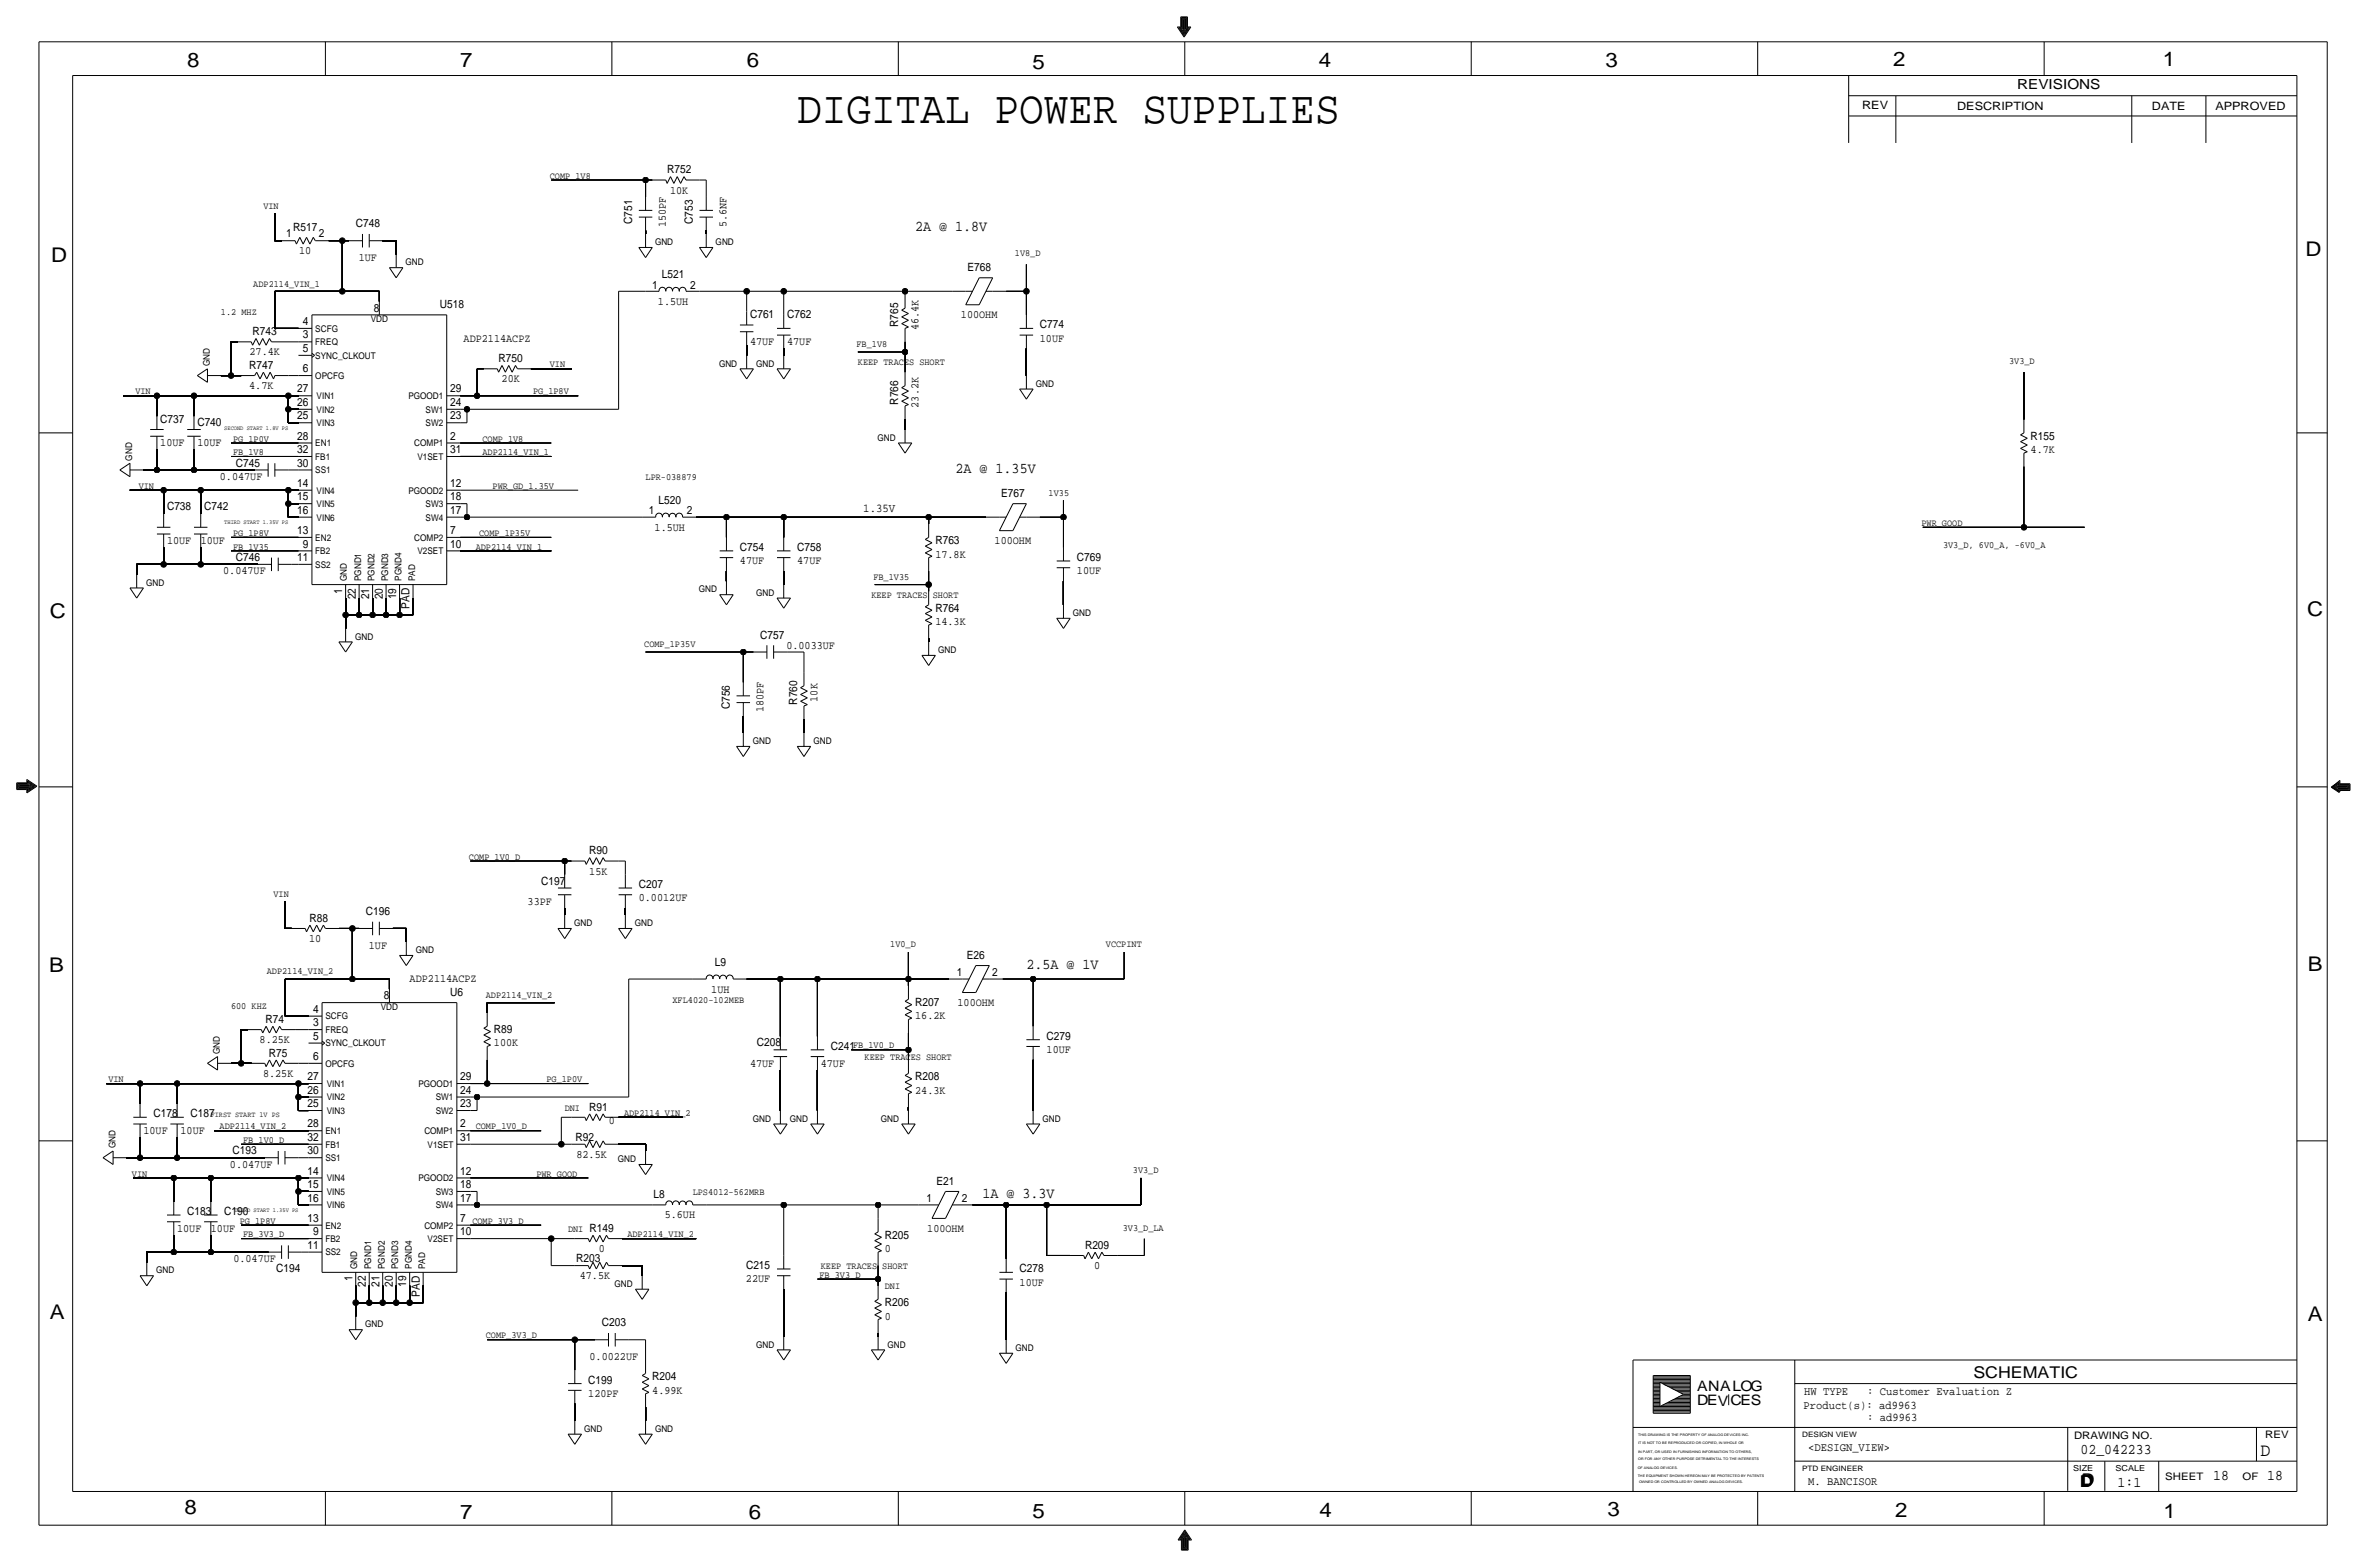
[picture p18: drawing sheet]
<svg xmlns="http://www.w3.org/2000/svg" width="892mm" height="590mm" viewBox="0 0 892 590" stroke-linecap="round" stroke-linejoin="round" font-family="sans-serif">
<defs><g id="words">
<text font-size="17.4" x="300.4" y="46.2">DIGITAL POWER SUPPLIES</text>
<g font-size="7.6">
<text x="70.6" y="25.4">8</text>
<text x="173.4" y="25.4">7</text>
<text x="281.4" y="25.1">6</text>
<text x="389.1" y="26.2">5</text>
<text x="497" y="25.4">4</text>
<text x="605" y="25.1">3</text>
<text x="713.4" y="24.9">2</text>
<text x="815" y="24.9">1</text>
<text x="19.3" y="98.8">D</text>
<text x="868.9" y="96.5">D</text>
<text x="18.7" y="232.7">C</text>
<text x="869.4" y="232.2">C</text>
<text x="869.6" y="365.8">B</text>
<text x="18.5" y="366">B</text>
<text x="18.7" y="496.8">A</text>
<text x="869.6" y="497.6">A</text>
<text x="69.5" y="570.5">8</text>
<text x="173.4" y="572.3">7</text>
<text x="282.1" y="572.3">6</text>
<text x="389.1" y="571.8">5</text>
<text x="497.3" y="571.5">4</text>
<text x="605.7" y="571.2">3</text>
<text x="714.2" y="571.5">2</text>
<text x="815.3" y="572">1</text>
</g>
<text font-size="7" x="851.9" y="548.4">D</text>
<g font-size="6.1">
<text x="743.7" y="518.9">SCHEMATIC</text>
<text x="783.8" y="560.3">D</text>
<text x="784.3" y="559.8">D</text>
</g>
<g font-size="5.6">
<text x="344.9" y="86.9">2A @ 1.8V</text>
<text x="360.1" y="178.3">2A @ 1.35V</text>
<text x="386.8" y="365">2.5A @ 1V</text>
<text x="370.3" y="451.4">1A @ 3.3V</text>
<text x="784" y="547.9">02_042233</text>
<text x="834.1" y="557.5">18</text>
<text x="854.4" y="557.5">18</text>
<text x="798" y="560.1">1:1</text>
</g>
<g font-size="5.4">
<text x="639.5" y="524.2">ANALOG</text>
<text x="639.5" y="529.3">DEVCES</text>
</g>
<text font-size="5.2" x="760.2" y="33.5">REVISIONS</text>
<text font-size="4.5" x="325.3" y="193">1.35V</text>
<g font-size="4.4">
<text x="679.9" y="525.5">HW TYPE</text>
<text x="703.6" y="525.5">: Customer Evaluation Z</text>
<text x="679.7" y="530.9">Product(s): ad9963</text>
<text x="703.6" y="535.2">: ad9963</text>
<text x="681.4" y="546.6">&lt;DESIGN_VIEW&gt;</text>
<text x="681.4" y="559.3">M. BANCISOR</text>
</g>
<g font-size="4.3">
<text x="701.8" y="41.1">REV</text>
<text x="737.6" y="41.4">DESCRIPTION</text>
<text x="811" y="41.4">DATE</text>
<text x="834.8" y="41.4">APPROVED</text>
<text x="251.4" y="65.3">R752</text>
<text x="252.5" y="72.9">10K</text>
<text x="107.8" y="89.4">1</text>
<text x="110.4" y="86.9">R517</text>
<text x="120.1" y="89.4">2</text>
<text x="134.1" y="85.6">C748</text>
<text x="238.2" y="84.3" transform="rotate(-90 238.2 84.3)">C751</text>
<text x="250.9" y="85.5" transform="rotate(-90 250.9 85.5)">150PF</text>
<text x="261.1" y="84.3" transform="rotate(-90 261.1 84.3)">C753</text>
<text x="273.8" y="85.5" transform="rotate(-90 273.8 85.5)">5.6NF</text>
<text x="112.7" y="95.8">10</text>
<text x="135.2" y="98.3">1UF</text>
<text x="249.4" y="104.6">L521</text>
<text x="364.5" y="102.1">E768</text>
<text x="245.7" y="108.7">1</text>
<text x="260" y="108.7">2</text>
<text x="140.8" y="117.3">8</text>
<text x="165.8" y="116.1">U518</text>
<text x="248" y="114.8">1.5UH</text>
<text x="282.7" y="119.9">C761</text>
<text x="296.6" y="119.9">C762</text>
<text x="362.1" y="119.9">100OHM</text>
<text x="114.2" y="122.4">4</text>
<text x="338.5" y="123.2" transform="rotate(-90 338.5 123.2)">R765</text>
<text x="346.2" y="124.4" transform="rotate(-90 346.2 124.4)">46.4K</text>
<text x="391.9" y="123.7">C774</text>
<text x="95.2" y="126.2">R743</text>
<text x="114.2" y="127.5">3</text>
<text x="174.7" y="128.8">ADP2114ACPZ</text>
<text x="282.7" y="130">47UF</text>
<text x="296.6" y="130">47UF</text>
<text x="391.9" y="128.8">10UF</text>
<text x="94" y="133.9">27.4K</text>
<text x="114.2" y="132.6">5</text>
<text x="187.9" y="136.4">R750</text>
<text x="93.9" y="138.9">R747</text>
<text x="114.2" y="140.2">6</text>
<text x="93.9" y="146.6">4.7K</text>
<text x="112" y="147.8">27</text>
<text x="169.6" y="147.8">29</text>
<text x="189" y="144">20K</text>
<text x="112" y="152.9">26</text>
<text x="169.6" y="152.9">24</text>
<text x="338.5" y="152.4" transform="rotate(-90 338.5 152.4)">R766</text>
<text x="346.2" y="153.6" transform="rotate(-90 346.2 153.6)">23.2K</text>
<text x="60.4" y="159.3">C737</text>
<text x="74.4" y="160.5">C740</text>
<text x="112" y="158">25</text>
<text x="169.6" y="158">23</text>
<text x="112" y="165.6">28</text>
<text x="169.6" y="165.6">2</text>
<text x="765.3" y="165.6">R155</text>
<text x="60.4" y="168.1">10UF</text>
<text x="74.4" y="168.1">10UF</text>
<text x="112" y="170.7">32</text>
<text x="169.6" y="170.7">31</text>
<text x="765.3" y="170.7">4.7K</text>
<text x="88.9" y="175.8">C745</text>
<text x="112" y="175.8">30</text>
<text x="82.9" y="180.8">0.047UF</text>
<text x="112" y="183.4">14</text>
<text x="169.6" y="183.4">12</text>
<text x="112" y="188.5">15</text>
<text x="169.6" y="188.5">18</text>
<text x="248.2" y="189.7">L520</text>
<text x="377.2" y="187.2">E767</text>
<text x="62.9" y="192.3">C738</text>
<text x="76.9" y="192.3">C742</text>
<text x="112" y="193.5">16</text>
<text x="169.6" y="193.5">17</text>
<text x="244.5" y="193.8">1</text>
<text x="258.8" y="193.8">2</text>
<text x="112" y="201.2">13</text>
<text x="169.6" y="201.2">7</text>
<text x="246.7" y="199.9">1.5UH</text>
<text x="62.9" y="205">10UF</text>
<text x="75.6" y="205">10UF</text>
<text x="114.2" y="206.2">9</text>
<text x="169.6" y="206.2">10</text>
<text x="278.8" y="207.5">C754</text>
<text x="300.4" y="207.5">C758</text>
<text x="352.5" y="205">R763</text>
<text x="374.8" y="205">100OHM</text>
<text x="88.9" y="211.3">C746</text>
<text x="112" y="211.3">11</text>
<text x="278.8" y="212.6">47UF</text>
<text x="300.4" y="212.6">47UF</text>
<text x="352.5" y="210.1">17.8K</text>
<text x="405.8" y="211.3">C769</text>
<text x="84.1" y="216.4">0.047UF</text>
<text x="405.8" y="216.4">10UF</text>
<text x="129" y="223.6" transform="rotate(-90 129 223.6)">1</text>
<text x="134.1" y="225.7" transform="rotate(-90 134.1 225.7)">22</text>
<text x="139.1" y="225.7" transform="rotate(-90 139.1 225.7)">21</text>
<text x="144.2" y="225.7" transform="rotate(-90 144.2 225.7)">20</text>
<text x="149.3" y="225.7" transform="rotate(-90 149.3 225.7)">19</text>
<text x="154.4" y="229.3" transform="rotate(-90 154.4 229.3)">PAD</text>
<text x="352.5" y="230.4">R764</text>
<text x="352.5" y="235.5">14.3K</text>
<text x="286.5" y="240.5">C757</text>
<text x="296.3" y="244.3">0.0033UF</text>
<text x="275" y="267.2" transform="rotate(-90 275 267.2)">C756</text>
<text x="287.7" y="268.4" transform="rotate(-90 287.7 268.4)">180PF</text>
<text x="300.4" y="265.4" transform="rotate(-90 300.4 265.4)">R760</text>
<text x="308.1" y="264.3" transform="rotate(-90 308.1 264.3)">10K</text>
<text x="222" y="321.8">R90</text>
<text x="222.1" y="329.4">15K</text>
<text x="203.9" y="333.2">C197</text>
<text x="240.7" y="334.5">C207</text>
<text x="198.8" y="340.9">33PF</text>
<text x="240.7" y="339.6">0.0012UF</text>
<text x="116.6" y="347.2">R88</text>
<text x="137.9" y="344.7">C196</text>
<text x="116.5" y="354.8">10</text>
<text x="139" y="357.4">1UF</text>
<text x="269.4" y="363.7">L9</text>
<text x="364.3" y="361.2">E26</text>
<text x="154.4" y="370.1">ADP2114ACPZ</text>
<text x="360.5" y="367.5">1</text>
<text x="373.8" y="367.5">2</text>
<text x="144.6" y="376.4">8</text>
<text x="169.6" y="375.2">U6</text>
<text x="268" y="373.9">1UH</text>
<text x="118" y="381.5">4</text>
<text x="344.9" y="379">R207</text>
<text x="360.9" y="379">100OHM</text>
<text x="100.1" y="385.3">R74</text>
<text x="118" y="386.6">3</text>
<text x="186.1" y="389.1">R89</text>
<text x="344.9" y="384">16.2K</text>
<text x="97.8" y="392.9">8.25K</text>
<text x="118" y="391.7">5</text>
<text x="186.1" y="394.2">100K</text>
<text x="285.2" y="394.2">C208</text>
<text x="313.1" y="395.5">C241</text>
<text x="394.4" y="391.7">C279</text>
<text x="101.3" y="398">R75</text>
<text x="118" y="399.3">6</text>
<text x="282.7" y="401.8">47UF</text>
<text x="309.3" y="401.8">47UF</text>
<text x="394.4" y="396.7">10UF</text>
<text x="99.1" y="405.6">8.25K</text>
<text x="115.8" y="406.9">27</text>
<text x="173.4" y="406.9">29</text>
<text x="344.9" y="406.9">R208</text>
<text x="115.8" y="412">26</text>
<text x="173.4" y="412">24</text>
<text x="344.9" y="412">24.3K</text>
<text x="115.8" y="417.1">25</text>
<text x="173.4" y="417.1">23</text>
<text x="222" y="418.3">R91</text>
<text x="57.9" y="420.9">C178</text>
<text x="71.8" y="420.9">C187</text>
<text x="115.8" y="424.7">28</text>
<text x="173.4" y="424.7">2</text>
<text x="229.4" y="423.4">0</text>
<text x="54.1" y="427.2">10UF</text>
<text x="68" y="427.2">10UF</text>
<text x="115.8" y="429.8">32</text>
<text x="173.4" y="429.8">31</text>
<text x="216.9" y="429.8">R92</text>
<text x="87.6" y="434.8">C193</text>
<text x="115.8" y="434.8">30</text>
<text x="217.2" y="436.1">82.5K</text>
<text x="86.7" y="439.9">0.047UF</text>
<text x="115.8" y="442.5">14</text>
<text x="173.4" y="442.5">12</text>
<text x="115.8" y="447.5">15</text>
<text x="173.4" y="447.5">18</text>
<text x="352.9" y="446.3">E21</text>
<text x="115.8" y="452.6">16</text>
<text x="173.4" y="452.6">17</text>
<text x="246.2" y="451.4">L8</text>
<text x="349.1" y="452.6">1</text>
<text x="362.4" y="452.6">2</text>
<text x="70.6" y="457.7">C183</text>
<text x="84.5" y="457.7">C190</text>
<text x="115.8" y="460.2">13</text>
<text x="173.4" y="460.2">7</text>
<text x="250.5" y="459">5.6UH</text>
<text x="66.8" y="464.1">10UF</text>
<text x="79.5" y="464.1">10UF</text>
<text x="118" y="465.3">9</text>
<text x="173.4" y="465.3">10</text>
<text x="222.2" y="464.1">R149</text>
<text x="333.5" y="466.6">R205</text>
<text x="349.4" y="464.1">100OHM</text>
<text x="115.8" y="470.4">11</text>
<text x="225.6" y="471.7">0</text>
<text x="333.5" y="471.7">0</text>
<text x="408.9" y="470.4">R209</text>
<text x="87.9" y="475.5">0.047UF</text>
<text x="104.1" y="479.3">C194</text>
<text x="217.1" y="475.5">R203</text>
<text x="281.1" y="478">C215</text>
<text x="384.3" y="479.3">C278</text>
<text x="412.3" y="478">0</text>
<text x="132.8" y="482.7" transform="rotate(-90 132.8 482.7)">1</text>
<text x="137.9" y="484.8" transform="rotate(-90 137.9 484.8)">22</text>
<text x="143" y="484.8" transform="rotate(-90 143 484.8)">21</text>
<text x="148" y="484.8" transform="rotate(-90 148 484.8)">20</text>
<text x="153.1" y="484.8" transform="rotate(-90 153.1 484.8)">19</text>
<text x="218.5" y="481.8">47.5K</text>
<text x="281.1" y="483.1">22UF</text>
<text x="384.3" y="484.4">10UF</text>
<text x="158.2" y="488.4" transform="rotate(-90 158.2 488.4)">PAD</text>
<text x="333.5" y="492">R206</text>
<text x="333.5" y="497.1">0</text>
<text x="226.8" y="499.6">C203</text>
<text x="222.2" y="512.3">0.0022UF</text>
<text x="221.7" y="521.2">C199</text>
<text x="245.8" y="519.9">R204</text>
<text x="221.7" y="526.3">120PF</text>
<text x="245.8" y="525">4.99K</text>
</g>
<g font-size="3.9">
<text x="781.6" y="542.1">DRAWING NO.</text>
<text x="853.6" y="541.8">REV</text>
<text x="816" y="557.4">SHEET</text>
<text x="845.1" y="557.5">OF</text>
</g>
<g font-size="3.6">
<text x="207.2" y="67.3">COMP_1V8</text>
<text x="99.3" y="78.7">VIN</text>
<text x="382.5" y="96.5">1V8_D</text>
<text x="95.5" y="107.9">ADP2114_VIN_1</text>
<text x="83.3" y="118.6">1.2 MHZ</text>
<text x="322.8" y="130.8">FB_1V8</text>
<text x="323.3" y="137.7">KEEP TRACES SHORT</text>
<text x="757.1" y="137.2">3V3_D</text>
<text x="207.2" y="138.4">VIN</text>
<text x="51" y="148.6">VIN</text>
<text x="200.9" y="148.6">PG_1P8V</text>
<text x="87.8" y="166.4">PG_1P0V</text>
<text x="181.8" y="166.4">COMP_1V8</text>
<text x="87.8" y="171.4">FB_1V8</text>
<text x="181.8" y="171.4">ADP2114_VIN_1</text>
<text x="52.3" y="184.1">VIN</text>
<text x="185.6" y="184.1">PWR_GD_1.35V</text>
<text x="243.3" y="180.8">LPR-038879</text>
<text x="395.2" y="186.7">1V35</text>
<text x="87.8" y="201.9">PG_1P8V</text>
<text x="180.5" y="201.9">COMP_1P35V</text>
<text x="724.1" y="198.1">PWR_GOOD</text>
<text x="87.8" y="207">FB_1V35</text>
<text x="179.3" y="207">ADP2114_VIN_1</text>
<text x="732.2" y="206.2">3V3_D, 6V0_A, -6V0_A</text>
<text x="329.1" y="218.4">FB_1V35</text>
<text x="328.4" y="225.3">KEEP TRACES SHORT</text>
<text x="242.8" y="243.8">COMP_1P35V</text>
<text x="176.7" y="323.9">COMP_1V0_D</text>
<text x="103.1" y="337.8">VIN</text>
<text x="335.5" y="356.9">1V0_D</text>
<text x="416.8" y="356.9">VCCPINT</text>
<text x="100.5" y="367">ADP2114_VIN_2</text>
<text x="183.1" y="375.9">ADP2114_VIN_2</text>
<text x="253.4" y="377.7">XFL4020-102MEB</text>
<text x="87.1" y="380.2">600 KHZ</text>
<text x="321.5" y="395">FB_1V0_D</text>
<text x="325.8" y="399.3">KEEP TRACES SHORT</text>
<text x="40.8" y="407.7">VIN</text>
<text x="205.9" y="407.7">PG_1P0V</text>
<text x="212.8" y="418.3">DNI</text>
<text x="82.8" y="425.4">ADP2114_VIN_2</text>
<text x="179.3" y="425.5">COMP_1V0_D</text>
<text x="235.2" y="420.4">ADP2114_VIN_2</text>
<text x="91.6" y="430.5">FB_1V0_D</text>
<text x="49.7" y="443.2">VIN</text>
<text x="202.1" y="443.2">PWR_GOOD</text>
<text x="426.9" y="442">3V3_D</text>
<text x="261.1" y="450.1">LPS4012-562MRB</text>
<text x="90.4" y="461">PG_1P8V</text>
<text x="178" y="461">COMP_3V3_D</text>
<text x="91.6" y="466.1">FB_3V3_D</text>
<text x="214.1" y="464.1">DNI</text>
<text x="236.4" y="466.1">ADP2114_VIN_2</text>
<text x="423.1" y="463.6">3V3_D_LA</text>
<text x="309.3" y="478">KEEP TRACES SHORT</text>
<text x="308.8" y="481.3">FB_3V3_D</text>
<text x="333.5" y="485.6">DNI</text>
<text x="183.1" y="504.2">COMP_3V3_D</text>
</g>
<g font-size="3.5">
<text x="246.8" y="92.4">GND</text>
<text x="269.7" y="92.4">GND</text>
<text x="152.9" y="100">GND</text>
<text x="118.8" y="125">SCFG</text>
<text x="139.7" y="121.4">VDD</text>
<text x="118.8" y="130">FREQ</text>
<text x="79" y="137.9" transform="rotate(-90 79 137.9)">GND</text>
<text x="118.8" y="135.1">SYNC_CLKOUT</text>
<text x="118.8" y="142.7">OPCFG</text>
<text x="271" y="138.1">GND</text>
<text x="284.9" y="138.1">GND</text>
<text x="390.3" y="145.7">GND</text>
<text x="119.3" y="155.4">VIN2</text>
<text x="119.3" y="150.4">VIN1</text>
<text x="153.9" y="150.4">PGOOD1</text>
<text x="160.4" y="155.4">SW1</text>
<text x="119.3" y="160.5">VIN3</text>
<text x="160.4" y="160.5">SW2</text>
<text x="330.7" y="166">GND</text>
<text x="49.8" y="173.5" transform="rotate(-90 49.8 173.5)">GND</text>
<text x="118.8" y="173.2">FB1</text>
<text x="118.8" y="168.1">EN1</text>
<text x="156.1" y="168.1">COMP1</text>
<text x="157.3" y="173.2">V1SET</text>
<text x="118.8" y="178.3">SS1</text>
<text x="119.3" y="185.9">VIN4</text>
<text x="153.9" y="185.9">PGOOD2</text>
<text x="119.3" y="191">VIN5</text>
<text x="160.4" y="191">SW3</text>
<text x="119.3" y="196.1">VIN6</text>
<text x="160.4" y="196.1">SW4</text>
<text x="118.8" y="203.7">EN2</text>
<text x="156.1" y="203.7">COMP2</text>
<text x="118.8" y="208.8">FB2</text>
<text x="157.3" y="208.8">V2SET</text>
<text x="118.8" y="213.9">SS2</text>
<text x="55.1" y="220.6">GND</text>
<text x="130.8" y="218.9" transform="rotate(-90 130.8 218.9)">GND</text>
<text x="136.1" y="218.9" transform="rotate(-90 136.1 218.9)">PGND1</text>
<text x="141.2" y="218.9" transform="rotate(-90 141.2 218.9)">PGND2</text>
<text x="146.3" y="218.9" transform="rotate(-90 146.3 218.9)">PGND3</text>
<text x="151.3" y="218.8" transform="rotate(-90 151.3 218.8)">PGND4</text>
<text x="156.4" y="218.9" transform="rotate(-90 156.4 218.9)">PAD</text>
<text x="263.4" y="223.2">GND</text>
<text x="284.9" y="224.4">GND</text>
<text x="404.3" y="232.1">GND</text>
<text x="133.8" y="240.9">GND</text>
<text x="353.5" y="246">GND</text>
<text x="283.7" y="280.3">GND</text>
<text x="306.5" y="280.3">GND</text>
<text x="216.4" y="348.9">GND</text>
<text x="239.2" y="348.9">GND</text>
<text x="156.7" y="359.1">GND</text>
<text x="143.5" y="380.5">VDD</text>
<text x="122.6" y="389.1">FREQ</text>
<text x="122.6" y="384">SCFG</text>
<text x="122.6" y="394.2">SYNC_CLKOUT</text>
<text x="82.9" y="397" transform="rotate(-90 82.9 397)">GND</text>
<text x="122.6" y="401.8">OPCFG</text>
<text x="123.1" y="409.4">VIN1</text>
<text x="157.7" y="409.4">PGOOD1</text>
<text x="123.1" y="419.6">VIN3</text>
<text x="123.1" y="414.5">VIN2</text>
<text x="164.2" y="419.6">SW2</text>
<text x="164.2" y="414.5">SW1</text>
<text x="283.7" y="422.6">GND</text>
<text x="297.6" y="422.6">GND</text>
<text x="331.9" y="422.6">GND</text>
<text x="392.9" y="422.6">GND</text>
<text x="122.6" y="427.2">EN1</text>
<text x="159.9" y="427.2">COMP1</text>
<text x="43.5" y="432.6" transform="rotate(-90 43.5 432.6)">GND</text>
<text x="122.6" y="437.4">SS1</text>
<text x="122.6" y="432.3">FB1</text>
<text x="161.1" y="432.3">V1SET</text>
<text x="232.9" y="437.8">GND</text>
<text x="123.1" y="445">VIN4</text>
<text x="157.7" y="445">PGOOD2</text>
<text x="123.1" y="455.2">VIN6</text>
<text x="123.1" y="450.1">VIN5</text>
<text x="164.2" y="455.2">SW4</text>
<text x="164.2" y="450.1">SW3</text>
<text x="122.6" y="467.9">FB2</text>
<text x="122.6" y="462.8">EN2</text>
<text x="159.9" y="462.8">COMP2</text>
<text x="161.1" y="467.9">V2SET</text>
<text x="122.6" y="472.9">SS2</text>
<text x="58.9" y="479.7">GND</text>
<text x="134.6" y="478" transform="rotate(-90 134.6 478)">GND</text>
<text x="139.9" y="478" transform="rotate(-90 139.9 478)">PGND1</text>
<text x="145" y="478" transform="rotate(-90 145 478)">PGND2</text>
<text x="150.1" y="478" transform="rotate(-90 150.1 478)">PGND3</text>
<text x="155.1" y="477.9" transform="rotate(-90 155.1 477.9)">PGND4</text>
<text x="160.2" y="478" transform="rotate(-90 160.2 478)">PAD</text>
<text x="231.6" y="484.8">GND</text>
<text x="137.6" y="500">GND</text>
<text x="284.9" y="507.6">GND</text>
<text x="334.5" y="507.6">GND</text>
<text x="382.7" y="508.9">GND</text>
<text x="220.2" y="539.4">GND</text>
<text x="246.8" y="539.4">GND</text>
</g>
<g font-size="3.1">
<text x="781.3" y="554">SIZE</text>
<text x="797.3" y="554">SCALE</text>
</g>
<text font-size="2.9" x="79.5" y="420.9">FIRST START 1V PS</text>
<g font-size="2.8">
<text x="679.1" y="541.3">DESIGN VIEW</text>
<text x="679.1" y="554">PTD ENGINEER</text>
</g>
<g font-size="2.3">
<text x="84.5" y="161.8">SECOND START 1.8V PS</text>
<text x="84.5" y="197.4">THIRD START 1.35V PS</text>
<text x="88.3" y="456.4">THIRD START 1.35V PS</text>
</g>
<g font-size="1.3">
<text x="617.3" y="541.1">THIS DRAWING IS THE PROPERTY OF ANALOG DEVICES INC.</text>
<text x="617.3" y="543.9">IT IS NOT TO BE REPRODUCED OR COPIED, IN WHOLE OR</text>
<text x="617.3" y="547.2">IN PART, OR USED IN FURNISHING INFORMATION TO OTHERS,</text>
<text x="617.3" y="550">OR FOR ANY OTHER PURPOSE DETRIMENTAL TO THE INTERESTS</text>
<text x="617.2" y="556.3">THE EQUIPMENT SHOWN HEREON MAY BE PROTECTED BY PATENTS</text>
<text x="617.2" y="553.2">OF ANALOG DEVICES.</text>
<text x="617.7" y="558.8">OWNED OR CONTROLLED BY OWNED ANALOG DEVICES.</text>
</g>
</g></defs>
<!-- layer: Nets -->
<g fill="none" stroke="#000" stroke-width=".38">
<path d="M207.7 67.8h35.6zM243.3 67.8v6.4zM243.3 67.8h2.5zM263.6 67.8h2.5zM266.1 67.8v6.4zM103.6 90.7h2.5zM103.6 80.5v10.2zM123.9 90.7h5.1zM129 90.7h2.5zM129 90.7v19zM144.2 90.7h5.1zM149.3 90.7v5.1z"/>
<path d="M243.3 86.9v1.2zM266.1 86.9v1.2zM386.8 99.6v10.1zM103.6 109.7h25.4zM103.6 109.7v14zM129 109.7h14zM143 109.7v3.8zM233.1 109.7h10.2zM233.1 109.7v44.5zM263.6 109.7h17.8zM281.4 109.7v7.6zM281.4 109.7h14z"/>
<path d="M295.4 109.7v8.9zM295.4 109.7h45.7zM341.1 109.7v1.3zM341.1 109.7h17.8zM379.2 109.7h7.6zM386.8 109.7v8.9zM87.1 128.8v12.7zM87.1 128.8h2.5zM103.6 123.7h8.9zM107.4 128.8h5.1zM179.8 138.9h2.5zM179.8 138.9v10.2z"/>
<path d="M200.1 138.9h15.2zM281.4 130v3.9zM295.4 131.3v2.6zM323.3 132.6h17.8zM341.1 132.6v7.6zM341.1 128.8v3.8zM386.8 131.3v10.2zM46.4 149.1h12.7zM59.1 149.1v7.6zM59.1 149.1h14zM73.1 149.1v7.6zM73.1 149.1h35.6z"/>
<path d="M83.3 141.5h3.8zM87.1 141.5h3.8zM108.7 159.3h3.8zM108.7 154.2v5.1zM108.7 154.2h3.8zM108.7 149.1v5.1zM108.7 149.1h3.8zM108.7 141.5h3.8zM173.4 159.3h2.6zM173.4 154.2h2.6zM173.4 149.1h6.4zM176 154.2v5.1z"/>
<path d="M176 154.2h57.1zM179.8 149.1h38.1zM341.1 158v3.8zM762.7 140.2v17.8zM54.1 177h5zM59.1 169.4v7.6zM59.1 177h14zM73.1 169.4v7.6zM73.1 177h22.9zM87.1 172h25.4zM87.1 166.9h25.4zM108.7 177h3.8z"/>
<path d="M173.4 166.9h34.3zM173.4 172h34.3zM762.7 175.8v22.8zM49 184.7h12.7zM61.7 184.7v8.8zM61.7 184.7h13.9zM75.6 184.7v8.8zM75.6 184.7h33.1zM108.7 194.8h3.8zM108.7 189.7v5.1zM108.7 189.7h3.8zM108.7 184.7v5z"/>
<path d="M108.7 184.7h3.8zM173.4 184.7h44.5zM173.4 194.8h2.6zM173.4 189.7h2.6zM176 194.8h66zM176 189.7v5.1zM262.3 194.8h11.5zM273.8 194.8v7.6zM273.8 194.8h21.6zM295.4 194.8v7.6zM295.4 194.8h54.6zM350 194.8v2.6z"/>
<path d="M350 194.8h21.6zM391.9 194.8h8.9zM400.8 194.8v11.4zM400.8 188.5v6.3zM724.6 198.6h38.1zM762.7 198.6h22.9zM51.5 212.6v3.8zM51.5 212.6h10.2zM61.7 206.2v6.4zM61.7 212.6h13.9zM75.6 206.2v6.4zM75.6 212.6h21.6z"/>
<path d="M87.1 202.4h25.4zM87.1 207.5h25.4zM109.9 212.6h2.6zM173.4 202.4h34.3zM173.4 207.5h34.3zM273.8 215.1v3.8zM295.4 215.1v5.1zM350 215.1v5.1zM400.8 218.9v8.9zM130.3 231.6v5.1zM130.3 225.3v6.3zM130.3 231.6h5z"/>
<path d="M135.3 225.3v6.3zM135.3 231.6h5.1zM140.4 225.3v6.3zM140.4 231.6h5.1zM145.5 225.3v6.3zM145.5 231.6h5.1zM150.6 225.3v6.3zM150.6 231.6h5.1zM155.7 225.3v6.3zM329.6 220.2h20.4zM350 220.2v2.6zM243.3 245.6h36.8z"/>
<path d="M280.1 245.6v11.4zM280.1 245.6h3.8zM296.6 245.6h6.4zM303 245.6v7.6zM350 240.5v1.3zM280.1 269.7v6.4zM303 271v5.1zM107.4 339.6v10.2zM177.2 324.4h35.6zM212.8 324.4v5zM212.8 324.4h2.5zM233.1 324.4h2.6z"/>
<path d="M235.7 324.4v5zM107.4 349.8h2.5zM127.7 349.8h5.1zM132.8 349.8h2.5zM132.8 349.8v19zM148 349.8h5.1zM153.1 349.8v5zM212.8 342.1v2.6zM235.7 342.1v2.6zM342.3 358.6v10.2zM423.6 358.6v10.2zM107.4 368.8v14z"/>
<path d="M107.4 368.8h25.4zM132.8 368.8h14zM146.8 368.8v3.8zM183.6 377.7v3.8zM183.6 377.7h25.4zM236.9 368.8v44.5zM236.9 368.8h24.2zM281.4 368.8h12.7zM294.1 368.8v21.6zM294.1 368.8h14zM308.1 368.8v21.6zM308.1 368.8h34.2z"/>
<path d="M342.3 368.8v2.5zM342.3 368.8h15.3zM377.9 368.8h11.4zM389.3 368.8v17.8zM389.3 368.8h34.3zM90.9 387.9h2.5zM90.9 387.9v12.7zM107.4 382.8h8.9zM111.2 387.9h5.1zM183.6 399.3v8.9zM320.8 395.5h21.5zM342.3 395.5v3.8z"/>
<path d="M342.3 389.1v6.4zM389.3 399.3v19zM40.1 408.2h12.7zM52.8 408.2v7.6zM52.8 408.2h14zM66.8 408.2v7.6zM66.8 408.2h45.7zM87.1 400.6h3.8zM90.9 400.6h3.8zM112.5 418.3h3.8zM112.5 413.3v5zM112.5 413.3h3.8z"/>
<path d="M112.5 408.2v5.1zM112.5 408.2h3.8zM112.5 400.6h3.8zM177.2 418.3h2.6zM177.2 413.3h2.6zM177.2 408.2h6.4zM179.8 413.3v5zM179.8 413.3h57.1zM183.6 408.2h38.1zM294.1 403.1v15.2zM308.1 403.1v15.2zM342.3 417.1v1.2z"/>
<path d="M47.7 436.1h5.1zM52.8 428.5v7.6zM52.8 436.1h14zM66.8 428.5v7.6zM66.8 436.1h33zM80.7 426h35.6zM90.9 431h25.4zM112.5 436.1h3.8zM177.2 426h26.7zM177.2 431h34.3zM211.5 420.9h3.8zM211.5 431h3.8z"/>
<path d="M211.5 420.9v10.1zM233.1 431h10.2zM233.1 420.9h24.2zM243.3 431v2.6zM50.2 443.7h15.3zM65.5 443.7v8.9zM65.5 443.7h14zM79.5 443.7v8.9zM79.5 443.7h33zM112.5 453.9h3.8zM112.5 448.8v5.1zM112.5 448.8h3.8z"/>
<path d="M112.5 443.7v5.1zM112.5 443.7h3.8zM177.2 443.7h44.5zM177.2 448.8h2.6zM177.2 453.9h2.6zM179.8 448.8v5.1zM179.8 453.9h66zM266.1 453.9h29.3zM295.4 453.9v19zM295.4 453.9h35.5zM330.9 453.9v5.1zM330.9 453.9h15.3z"/>
<path d="M366.5 453.9h12.7zM379.2 453.9v20.3zM379.2 453.9h15.2zM394.4 453.9v19zM394.4 453.9h35.6zM430 443.7v10.2zM55.3 471.7v3.8zM55.3 471.7h10.2zM65.5 465.3v6.4zM65.5 471.7h14zM79.5 471.7h21.5zM79.5 465.3v6.4z"/>
<path d="M90.9 461.5h25.4zM90.9 466.6h25.4zM113.7 471.7h2.6zM177.2 466.6h30.5zM177.2 461.5h26.7zM207.7 476.8h8.9zM207.7 466.6v10.2zM207.7 466.6h8.9zM234.4 476.8h7.6zM234.4 466.6h27.9zM242 476.8v3.8zM330.9 476.8v5z"/>
<path d="M394.4 472.9h8.9zM421.1 472.9h10.1zM431.2 466.6v6.3zM134.1 490.7v5.1zM134.1 484.4v6.3zM134.1 490.7h5zM139.1 484.4v6.3zM139.1 490.7h5.1zM144.2 484.4v6.3zM144.2 490.7h5.1zM149.3 484.4v6.3zM149.3 490.7h5.1z"/>
<path d="M154.4 484.4v6.3zM154.4 490.7h5.1zM159.5 484.4v6.3zM295.4 485.6v17.8zM308.1 481.8h22.8zM330.9 481.8v2.6zM379.2 486.9v17.8zM183.6 504.7h33zM216.6 504.7v11.4zM216.6 504.7h7.6zM236.9 504.7h6.4zM243.3 504.7v7.6z"/>
<path d="M330.9 502.2v1.2zM216.6 528.8v6.4zM243.3 530.1v5.1z"/>
</g>
<g fill="#000" stroke="#000" stroke-width=".38">
<circle cx="243.3" cy="67.8" r="1.07"/>
<circle cx="129" cy="90.7" r="1.07"/>
<circle cx="129" cy="109.7" r="1.07"/>
<circle cx="281.4" cy="109.7" r="1.07"/>
<circle cx="295.4" cy="109.7" r="1.07"/>
<circle cx="341.1" cy="109.7" r="1.07"/>
<circle cx="386.8" cy="109.7" r="1.07"/>
<circle cx="341.1" cy="132.6" r="1.07"/>
<circle cx="59.1" cy="149.1" r="1.07"/>
<circle cx="73.1" cy="149.1" r="1.07"/>
<circle cx="87.1" cy="141.5" r="1.07"/>
<circle cx="108.7" cy="149.1" r="1.07"/>
<circle cx="108.7" cy="154.2" r="1.07"/>
<circle cx="176" cy="154.2" r="1.07"/>
<circle cx="179.8" cy="149.1" r="1.07"/>
<circle cx="59.1" cy="177" r="1.07"/>
<circle cx="73.1" cy="177" r="1.07"/>
<circle cx="61.7" cy="184.7" r="1.07"/>
<circle cx="75.6" cy="184.7" r="1.07"/>
<circle cx="108.7" cy="184.7" r="1.07"/>
<circle cx="108.7" cy="189.7" r="1.07"/>
<circle cx="176" cy="194.8" r="1.07"/>
<circle cx="273.8" cy="194.8" r="1.07"/>
<circle cx="295.4" cy="194.8" r="1.07"/>
<circle cx="350" cy="194.8" r="1.07"/>
<circle cx="400.8" cy="194.8" r="1.07"/>
<circle cx="762.7" cy="198.6" r="1.07"/>
<circle cx="61.7" cy="212.6" r="1.07"/>
<circle cx="75.6" cy="212.6" r="1.07"/>
<circle cx="130.3" cy="231.6" r="1.07"/>
<circle cx="135.3" cy="231.6" r="1.07"/>
<circle cx="140.4" cy="231.6" r="1.07"/>
<circle cx="145.5" cy="231.6" r="1.07"/>
<circle cx="150.6" cy="231.6" r="1.07"/>
<circle cx="350" cy="220.2" r="1.07"/>
<circle cx="280.1" cy="245.6" r="1.07"/>
<circle cx="212.8" cy="324.4" r="1.07"/>
<circle cx="132.8" cy="349.8" r="1.07"/>
<circle cx="132.8" cy="368.8" r="1.07"/>
<circle cx="294.1" cy="368.8" r="1.07"/>
<circle cx="308.1" cy="368.8" r="1.07"/>
<circle cx="342.3" cy="368.8" r="1.07"/>
<circle cx="389.3" cy="368.8" r="1.07"/>
<circle cx="342.3" cy="395.5" r="1.07"/>
<circle cx="52.8" cy="408.2" r="1.07"/>
<circle cx="66.8" cy="408.2" r="1.07"/>
<circle cx="90.9" cy="400.6" r="1.07"/>
<circle cx="112.5" cy="413.3" r="1.07"/>
<circle cx="112.5" cy="408.2" r="1.07"/>
<circle cx="179.8" cy="413.3" r="1.07"/>
<circle cx="183.6" cy="408.2" r="1.07"/>
<circle cx="52.8" cy="436.1" r="1.07"/>
<circle cx="66.8" cy="436.1" r="1.07"/>
<circle cx="211.5" cy="431" r="1.07"/>
<circle cx="65.5" cy="443.7" r="1.07"/>
<circle cx="79.5" cy="443.7" r="1.07"/>
<circle cx="112.5" cy="448.8" r="1.07"/>
<circle cx="112.5" cy="443.7" r="1.07"/>
<circle cx="179.8" cy="453.9" r="1.07"/>
<circle cx="295.4" cy="453.9" r="1.07"/>
<circle cx="330.9" cy="453.9" r="1.07"/>
<circle cx="379.2" cy="453.9" r="1.07"/>
<circle cx="394.4" cy="453.9" r="1.07"/>
<circle cx="65.5" cy="471.7" r="1.07"/>
<circle cx="79.5" cy="471.7" r="1.07"/>
<circle cx="207.7" cy="466.6" r="1.07"/>
<circle cx="134.1" cy="490.7" r="1.07"/>
<circle cx="139.1" cy="490.7" r="1.07"/>
<circle cx="144.2" cy="490.7" r="1.07"/>
<circle cx="149.3" cy="490.7" r="1.07"/>
<circle cx="154.4" cy="490.7" r="1.07"/>
<circle cx="330.9" cy="481.8" r="1.07"/>
<circle cx="216.6" cy="504.7" r="1.07"/>
</g>
<!-- layer: Components -->
<g fill="none" stroke="#000" stroke-width=".38">
<path d="M240.7 79.2h5.1zM243.3 74.2v5zM245.8 67.8h5.1zM250.9 67.8l.5 1.3zM252.7 66.5l1.2 2.6zM252.7 66.5l-1.3 2.6zM255.2 66.5l1.3 2.6zM255.2 66.5l-1.3 2.6zM257.8 66.5l.7 1.3zM257.8 66.5l-1.3 2.6zM258.5 67.8h5.1zM263.6 79.2h5.1z"/>
<path d="M266.1 74.2v5zM106.1 90.7h5.1zM111.2 90.7l.5 1.2zM113 89.4l1.2 2.5zM113 89.4l-1.3 2.5zM115.5 89.4l1.3 2.5zM115.5 89.4l-1.3 2.5zM118.1 89.4l.7 1.3zM118.1 89.4l-1.3 2.5zM118.8 90.7h5.1zM131.5 90.7h5.1zM136.6 88.1v5.1z"/>
<path d="M139.1 90.7h5.1zM139.1 88.1v5.1zM149.3 95.8v5zM240.7 81.8h5.1zM240.7 93.2l2.6 3.8zM240.7 93.2h5.1zM243.3 81.8v5.1zM243.3 88.1v5.1zM245.8 93.2l-2.5 3.8zM263.6 93.2l2.5 3.8zM263.6 93.2h5.1zM263.6 81.8h5.1z"/>
<path d="M266.1 88.1v5.1zM266.1 81.8v5.1zM268.7 93.2l-2.6 3.8zM117.6 118.6h50.8zM117.6 118.6v101.6zM143 113.5v5.1zM146.8 100.8l2.5 3.8zM146.8 100.8h5zM151.8 100.8l-2.5 3.8zM168.4 118.6v101.6zM243.3 109.7h5.1zM253.4 109.7a1.26 1.26 0 0 0-1.3-1.5 1.26 1.26 0 0 0-1.2 1.5 1.29 1.29 0 0 0-1.3-1.5 1.29 1.29 0 0 0-1.2 1.5"/>
<path d="M253.4 109.7a1.26 1.26 0 0 1 1.3-1.4 1.26 1.26 0 0 1 1.2 1.4 1.29 1.29 0 0 1 1.3-1.5 1.29 1.29 0 0 1 1.3 1.5M258.5 109.7h5.1zM281.4 117.3v5.1zM295.4 118.6v5.1zM339.8 116.8l1.3-.7zM339.8 116.8l2.5 1.3zM339.8 119.4l2.5-1.3zM339.8 119.4l2.5 1.2zM341.1 111v5.1zM358.9 109.7h5zM363.9 109.7h2.6zM363.9 114.8h5.1z"/>
<path d="M369 104.6l-5.1 10.2zM369 104.6h5.1zM371.6 109.7h2.5zM374.1 109.7h5.1zM374.1 104.6l-5.1 10.2zM386.8 118.6v5.1zM78.2 138.9v5.1zM89.6 128.8h5.1zM94.7 128.8l.5 1.2zM96.5 127.5l1.2 2.5zM96.5 127.5l-1.3 2.5zM99 127.5l1.3 2.5z"/>
<path d="M99 127.5l-1.3 2.5zM101.5 127.5l.8 1.3zM101.5 127.5l-1.2 2.5zM102.3 128.8h5.1zM112.5 133.9h5.1zM112.5 128.8h5.1zM112.5 123.7h5.1zM117.6 133.1l1 .8zM117.6 134.6l1-.7zM182.3 138.9h5.1zM187.4 138.9l.5 1.3zM189.2 137.7l1.2 2.5z"/>
<path d="M189.2 137.7l-1.3 2.5zM191.7 137.7l1.3 2.5zM191.7 137.7l-1.3 2.5zM194.3 137.7l.7 1.2zM194.3 137.7l-1.3 2.5zM195 138.9h5.1zM278.8 122.4h5.1zM278.8 125h5.1zM278.8 138.9l2.6 3.8zM278.8 138.9h5.1zM281.4 125v5zM281.4 133.9v5z"/>
<path d="M283.9 138.9l-2.5 3.8zM292.8 123.7h5.1zM292.8 126.2h5.1zM292.8 138.9l2.6 3.8zM292.8 138.9h5.1zM295.4 126.2v5.1zM295.4 133.9v5zM297.9 138.9l-2.5 3.8zM339.8 121.9l2.5-1.3zM339.8 121.9l2.5 1.3zM341.1 123.7v5.1zM341.1 123.7l1.2-.5z"/>
<path d="M384.3 123.7h5zM384.3 126.2h5zM386.8 126.2v5.1zM59.1 156.7v5.1zM73.1 156.7v5.1zM74.4 141.5l3.8-2.6zM74.4 141.5l3.8 2.5zM78.2 141.5h5.1zM90.9 141.5h5.1zM96.7 140.2l-.7 1.3zM96.7 140.2l1.3 2.5zM99.3 140.2l-1.3 2.5z"/>
<path d="M99.3 140.2l1.2 2.5zM101.8 140.2l-1.3 2.5zM101.8 140.2l1.3 2.5zM103.6 141.5h5.1zM103.6 141.5l-.5 1.2zM112.5 159.3h5.1zM112.5 154.2h5.1zM112.5 149.1h5.1zM112.5 141.5h5.1zM168.4 159.3h5zM168.4 154.2h5zM168.4 149.1h5z"/>
<path d="M339.8 146l1.3-.7zM339.8 146l2.5 1.3zM339.8 148.6l2.5-1.3zM339.8 148.6l2.5 1.3zM339.8 151.1l2.5-1.2zM339.8 151.1l2.5 1.3zM341.1 140.2v5.1zM341.1 152.9v5.1zM341.1 152.9l1.2-.5zM384.3 146.6l2.5 3.8zM384.3 146.6h5zM386.8 141.5v5.1z"/>
<path d="M389.3 146.6l-2.5 3.8zM762.7 158v5.1zM45.2 177l3.8-2.5zM45.2 177l3.8 2.6zM49 177h5.1zM49 174.5v5.1zM56.6 161.8h5.1zM56.6 164.3h5.1zM59.1 164.3v5.1zM70.6 161.8h5zM70.6 164.3h5zM73.1 164.3v5.1z"/>
<path d="M96 177h5zM101 174.5v5.1zM103.6 177h5.1zM103.6 174.5v5.1zM112.5 177h5.1zM112.5 172h5.1zM112.5 166.9h5.1zM168.4 166.9h5zM168.4 172h5zM338.5 166.9l2.6 3.8zM338.5 166.9h5.1zM341.1 161.8v5.1z"/>
<path d="M343.6 166.9l-2.5 3.8zM761.4 163.8l1.3-.7zM761.4 163.8l2.6 1.3zM761.4 166.4l2.6-1.3zM761.4 166.4l2.6 1.2zM761.4 168.9l2.6-1.3zM761.4 168.9l2.6 1.3zM762.7 170.7v5.1zM762.7 170.7l1.3-.5zM59.1 198.6h5.1zM61.7 193.5v5.1zM73.1 198.6h5.1z"/>
<path d="M75.6 193.5v5.1zM112.5 194.8h5.1zM112.5 189.7h5.1zM112.5 184.7h5.1zM168.4 194.8h5zM168.4 189.7h5zM168.4 184.7h5zM242 194.8h5.1zM247.1 194.8a1.27 1.27 0 0 1 1.2-1.5 1.27 1.27 0 0 1 1.3 1.5M252.1 194.8a1.26 1.26 0 0 0-1.3-1.5 1.26 1.26 0 0 0-1.2 1.5M252.2 194.8a1.26 1.26 0 0 1 1.2-1.4 1.26 1.26 0 0 1 1.3 1.4M257.2 194.8a1.27 1.27 0 0 0-1.3-1.5 1.27 1.27 0 0 0-1.2 1.6"/>
<path d="M257.3 194.8h5zM350 197.4v5zM371.6 194.8h5zM376.6 194.8h2.6zM376.6 199.9h5.1zM381.7 189.7l-5.1 10.2zM381.7 189.7h5.1zM384.3 194.8h2.5zM386.8 194.8h5.1zM386.8 189.7l-5.1 10.2zM51.5 216.4v5.1zM59.1 201.2h5.1z"/>
<path d="M61.7 201.2v5zM73.1 201.2h5.1zM75.6 201.2v5zM97.2 212.6h5.1zM102.3 210.1v5zM104.9 212.6h5zM104.9 210.1v5zM112.5 212.6h5.1zM112.5 207.5h5.1zM112.5 202.4h5.1zM168.4 207.5h5zM168.4 202.4h5z"/>
<path d="M271.2 207.5h5.1zM271.2 210.1h5.1zM273.8 218.9v5.1zM273.8 210.1v5zM273.8 202.4v5.1zM292.8 207.5h5.1zM292.8 210.1h5.1zM295.4 210.1v5zM295.4 202.4v5.1zM348.7 203.2l1.3-.8zM348.7 203.2l2.5 1.3zM348.7 205.7l2.5-1.2z"/>
<path d="M348.7 205.7l2.5 1.3zM348.7 208.3l2.5-1.3zM348.7 208.3l2.5 1.2zM350 210.1v5zM350 210.1l1.2-.6zM398.2 211.3h5.1zM398.2 213.9h5.1zM400.8 213.9v5zM400.8 206.2v5.1zM49 221.5l2.5 3.8zM49 221.5h5.1zM54.1 221.5l-2.6 3.8z"/>
<path d="M117.6 220.2h50.8zM130.3 220.2v5.1zM130.3 236.7v5.1zM135.3 220.2v5.1zM140.4 220.2v5.1zM145.5 220.2v5.1zM150.6 220.2v5.1zM155.7 220.2v5.1zM271.2 224l2.6 3.8zM271.2 224h5.1zM276.3 224l-2.5 3.8zM292.8 225.3l2.6 3.8z"/>
<path d="M292.8 225.3h5.1zM295.4 220.2v5.1zM297.9 225.3l-2.5 3.8zM348.7 228.6l1.3-.8zM348.7 228.6l2.5 1.3zM348.7 231.1l2.5-1.2zM348.7 231.1l2.5 1.3zM348.7 233.7l2.5-1.3zM348.7 233.7l2.5 1.2zM350 235.5v5zM350 222.8v5zM350 235.5l1.2-.6z"/>
<path d="M398.2 232.9l2.6 3.8zM398.2 232.9h5.1zM400.8 227.8v5.1zM403.3 232.9l-2.5 3.8zM127.7 241.8l2.6 3.8zM127.7 241.8h5.1zM132.8 241.8l-2.5 3.8zM280.1 257v5.1zM283.9 245.6h5.1zM289 243.1v5.1zM291.5 245.6h5.1zM291.5 243.1v5.1z"/>
<path d="M301.7 259.1l1.3-.8zM301.7 259.1l2.5 1.2zM303 253.2v5.1zM347.4 246.9l2.6 3.8zM347.4 246.9h5.1zM350 241.8v5.1zM352.5 246.9l-2.5 3.8zM277.6 264.7h5.1zM277.6 262.1h5.1zM280.1 264.7v5zM280.1 276.1v5.1zM301.7 261.6l2.5-1.3z"/>
<path d="M301.7 261.6l2.5 1.3zM301.7 264.2l2.5-1.3zM301.7 264.2l2.5 1.2zM303 265.9v5.1zM303 265.9l1.2-.5zM303 276.1v5.1zM277.6 281.2l2.5 3.8zM277.6 281.2h5.1zM282.7 281.2l-2.6 3.8zM300.4 281.2l2.6 3.8zM300.4 281.2h5.1zM305.5 281.2l-2.5 3.8z"/>
<path d="M210.3 334.5h5zM210.3 337.1h5zM212.8 337.1v5zM212.8 329.4v5.1zM215.3 324.4h5.1zM220.4 324.4l.5 1.2zM222.2 323.1l1.3 2.5zM222.2 323.1l-1.3 2.5zM224.7 323.1l1.3 2.5zM224.7 323.1l-1.2 2.5zM227.3 323.1l.7 1.3zM227.3 323.1l-1.3 2.5z"/>
<path d="M228 324.4h5.1zM233.1 334.5h5.1zM233.1 337.1h5.1zM235.7 337.1v5zM235.7 329.4v5.1zM109.9 349.8h5.1zM115 349.8l.5 1.2zM116.8 348.5l1.3 2.5zM116.8 348.5l-1.3 2.5zM119.3 348.5l1.3 2.5zM119.3 348.5l-1.2 2.5zM121.9 348.5l.7 1.3z"/>
<path d="M121.9 348.5l-1.3 2.5zM122.6 349.8h5.1zM135.3 349.8h5.1zM140.4 347.2v5.1zM143 349.8h5zM143 347.2v5.1zM150.6 359.9l2.5 3.8zM150.6 359.9h5.1zM153.1 354.8v5.1zM155.7 359.9l-2.6 3.8zM210.3 349.8l2.5 3.8zM210.3 349.8h5z"/>
<path d="M212.8 344.7v5.1zM215.3 349.8l-2.5 3.8zM233.1 349.8l2.6 3.8zM233.1 349.8h5.1zM235.7 344.7v5.1zM238.2 349.8l-2.5 3.8zM121.4 377.7h50.8zM121.4 377.7v101.6zM146.8 372.6v5.1zM172.2 377.7v101.6zM261.1 368.8h5zM266.1 368.8a1.27 1.27 0 0 1 1.3-1.5 1.27 1.27 0 0 1 1.2 1.5"/>
<path d="M271.2 368.8a1.26 1.26 0 0 0-1.3-1.5 1.26 1.26 0 0 0-1.2 1.5M271.2 368.8a1.26 1.26 0 0 1 1.3-1.5 1.26 1.26 0 0 1 1.2 1.5M276.3 368.8a1.27 1.27 0 0 0-1.3-1.5 1.27 1.27 0 0 0-1.2 1.6M276.3 368.8h5.1zM341.1 377.2l1.2-.8zM341.1 377.2l2.5 1.3zM341.1 379.7l2.5-1.2zM341.1 379.7l2.5 1.3zM342.3 371.3v5.1zM357.6 368.8h5.1zM362.7 368.8h2.5zM362.7 373.9h5z"/>
<path d="M367.7 363.7l-5 10.2zM367.7 363.7h5.1zM370.3 368.8h2.5zM372.8 368.8h5.1zM372.8 363.7l-5.1 10.2zM82 398v5.1zM93.4 387.9h5.1zM98.5 387.9l.5 1.2zM100.3 386.6l1.2 2.5zM100.3 386.6l-1.3 2.5zM101.5 399.3l1.3 2.5zM101.5 399.3l-1.2 2.5z"/>
<path d="M102.8 386.6l1.3 2.5zM102.8 386.6l-1.3 2.5zM104.1 399.3l1.3 2.5zM104.1 399.3l-1.3 2.5zM105.4 386.6l.7 1.3zM105.4 386.6l-1.3 2.5zM106.1 387.9h5.1zM106.6 399.3l.8 1.3zM106.6 399.3l-1.2 2.5zM116.3 392.9h5.1zM116.3 387.9h5.1zM116.3 382.8h5.1z"/>
<path d="M121.4 392.2l1 .7zM121.4 393.7l1-.8zM182.3 387.3l1.3-.7zM182.3 387.3l2.6 1.3zM182.3 389.9l2.6-1.3zM182.3 389.9l2.6 1.3zM182.3 392.4l2.6-1.2zM182.3 392.4l2.6 1.3zM183.6 394.2v5.1zM183.6 381.5v5.1zM183.6 394.2l1.3-.5zM291.5 395.5h5.1z"/>
<path d="M291.5 398h5.1zM294.1 398v5.1zM294.1 390.4v5.1zM305.5 395.5h5.1zM305.5 398h5.1zM308.1 398v5.1zM308.1 390.4v5.1zM341.1 382.3l2.5-1.3zM341.1 382.3l2.5 1.2zM342.3 399.3v5.1zM342.3 384v5.1zM342.3 384l1.3-.5z"/>
<path d="M386.8 391.7h5.1zM386.8 394.2h5.1zM389.3 394.2v5.1zM389.3 386.6v5.1zM52.8 415.8v5.1zM66.8 415.8v5.1zM78.2 400.6l3.8-2.6zM78.2 400.6l3.8 2.5zM82 400.6h5.1zM94.7 400.6h5.1zM99.8 400.6l.5 1.2zM107.4 400.6h5.1z"/>
<path d="M116.3 418.3h5.1zM116.3 413.3h5.1zM116.3 408.2h5.1zM116.3 400.6h5.1zM172.2 418.3h5zM172.2 413.3h5zM172.2 408.2h5zM222.2 419.6l1.3 2.5zM222.2 419.6l-1.3 2.5zM224.7 419.6l1.3 2.5zM224.7 419.6l-1.2 2.5zM227.3 419.6l.7 1.3z"/>
<path d="M227.3 419.6l-1.3 2.5zM294.1 418.3v5.1zM308.1 418.3v5.1zM341.1 405.1l1.2-.7zM341.1 405.1l2.5 1.3zM341.1 407.7l2.5-1.3zM341.1 407.7l2.5 1.2zM341.1 410.2l2.5-1.3zM341.1 410.2l2.5 1.3zM342.3 412v5.1zM342.3 412l1.3-.5zM342.3 418.3v5.1z"/>
<path d="M389.3 418.3v5.1zM38.8 436.1l3.8-2.5zM38.8 436.1l3.8 2.6zM42.6 436.1h5.1zM42.6 433.6v5.1zM50.2 420.9h5.1zM50.2 423.4h5.1zM52.8 423.4v5.1zM64.2 420.9h5.1zM64.2 423.4h5.1zM66.8 423.4v5.1zM99.8 436.1h5.1z"/>
<path d="M104.9 433.6v5.1zM107.4 436.1h5.1zM107.4 433.6v5.1zM116.3 436.1h5.1zM116.3 431h5.1zM116.3 426h5.1zM172.2 426h5zM172.2 431h5zM215.3 431h5.1zM215.3 420.9h5.1zM220.4 431l.5 1.3zM220.4 420.9l.5 1.2z"/>
<path d="M222.2 429.8l1.3 2.5zM222.2 429.8l-1.3 2.5zM224.7 429.8l1.3 2.5zM224.7 429.8l-1.2 2.5zM227.3 429.8l.7 1.2zM227.3 429.8l-1.3 2.5zM228 431h5.1zM228 420.9h5.1zM240.7 438.7l2.6 3.8zM240.7 438.7h5.1zM243.3 433.6v5.1zM245.8 438.7l-2.5 3.8z"/>
<path d="M291.5 423.4l2.6 3.8zM291.5 423.4h5.1zM296.6 423.4l-2.5 3.8zM305.5 423.4l2.6 3.8zM305.5 423.4h5.1zM310.6 423.4l-2.5 3.8zM339.8 423.4l2.5 3.8zM339.8 423.4h5.1zM344.9 423.4l-2.6 3.8zM386.8 423.4l2.5 3.8zM386.8 423.4h5.1zM391.9 423.4l-2.6 3.8z"/>
<path d="M62.9 457.7h5.1zM65.5 452.6v5.1zM76.9 457.7h5.1zM79.5 452.6v5.1zM116.3 453.9h5.1zM116.3 448.8h5.1zM116.3 443.7h5.1zM172.2 453.9h5zM172.2 448.8h5zM172.2 443.7h5zM245.8 453.9h5.1zM255.9 453.8a1.26 1.26 0 0 0-1.2-1.4 1.26 1.26 0 0 0-1.3 1.5 1.29 1.29 0 0 0-1.2-1.5 1.29 1.29 0 0 0-1.3 1.5"/>
<path d="M256 453.9a1.26 1.26 0 0 1 1.2-1.5 1.26 1.26 0 0 1 1.3 1.5M261 453.9a1.27 1.27 0 0 0-1.3-1.5 1.27 1.27 0 0 0-1.2 1.5M261.1 453.9h5zM330.9 459v5.1zM346.2 453.9h5zM351.2 453.9h2.6zM351.2 459h5.1zM356.3 448.8l-5.1 10.2zM356.3 448.8h5.1zM358.9 453.9h2.5zM361.4 453.9h5.1zM361.4 448.8l-5.1 10.2z"/>
<path d="M55.3 475.5v5.1zM62.9 460.2h5.1zM65.5 460.2v5.1zM76.9 460.2h5.1zM79.5 460.2v5.1zM101 471.7h5.1zM106.1 469.1v5.1zM108.7 471.7h5zM108.7 469.1v5.1zM116.3 471.7h5.1zM116.3 466.6h5.1zM116.3 461.5h5.1z"/>
<path d="M121.4 479.3h50.8zM134.1 479.3v5.1zM139.1 479.3v5.1zM144.2 479.3v5.1zM149.3 479.3v5.1zM154.4 479.3v5.1zM159.5 479.3v5.1zM172.2 466.6h5zM172.2 461.5h5zM216.6 476.8h5.1zM216.6 466.6h5.1zM221.7 476.8l.5 1.2z"/>
<path d="M221.7 466.6l.5 1.3zM223.5 475.5l1.2 2.5zM223.5 475.5l-1.3 2.5zM223.5 465.3l1.2 2.6zM223.5 465.3l-1.3 2.6zM226 475.5l1.3 2.5zM226 475.5l-1.3 2.5zM226 465.3l1.3 2.6zM226 465.3l-1.3 2.6zM228.5 475.5l.8 1.3zM228.5 475.5l-1.2 2.5zM228.5 465.3l.8 1.3z"/>
<path d="M228.5 465.3l-1.2 2.6zM229.3 476.8h5.1zM229.3 466.6h5.1zM292.8 478h5.1zM295.4 472.9v5.1zM329.6 464.8l1.3-.7zM329.6 464.8l2.6 1.3zM329.6 467.4l2.6-1.3zM329.6 467.4l2.6 1.2zM329.6 469.9l2.6-1.3zM329.6 469.9l2.6 1.3zM330.9 471.7v5.1z"/>
<path d="M330.9 471.7l1.3-.5zM376.6 479.3h5.1zM379.2 474.2v5.1zM403.3 472.9h5.1zM408.4 472.9l.5 1.3zM410.2 471.7l1.2 2.5zM410.2 471.7l-1.3 2.5zM412.7 471.7l1.3 2.5zM412.7 471.7l-1.3 2.5zM415.2 471.7l.8 1.2zM415.2 471.7l-1.2 2.5zM416 472.9h5.1z"/>
<path d="M52.8 480.6l2.5 3.8zM52.8 480.6h5.1zM57.9 480.6l-2.6 3.8zM134.1 495.8v5.1zM239.5 485.6l2.5 3.9zM239.5 485.6h5.1zM242 480.6v5zM244.6 485.6l-2.6 3.9zM292.8 480.6h5.1zM295.4 480.6v5zM329.6 490.2l1.3-.7zM329.6 490.2l2.6 1.3z"/>
<path d="M329.6 492.8l2.6-1.3zM329.6 492.8l2.6 1.2zM329.6 495.3l2.6-1.3zM329.6 495.3l2.6 1.3zM330.9 497.1v5.1zM330.9 484.4v5.1zM330.9 497.1l1.3-.5zM376.6 481.8h5.1zM379.2 481.8v5.1zM131.5 500.9l2.6 3.8zM131.5 500.9h5.1zM136.6 500.9l-2.5 3.8z"/>
<path d="M216.6 516.1v5.1zM224.2 504.7h5.1zM229.3 502.2v5zM231.9 504.7h5zM231.9 502.2v5zM242 518.2l1.3-.8zM242 518.2l2.6 1.2zM243.3 512.3v5.1zM292.8 508.5l2.6 3.8zM292.8 508.5h5.1zM295.4 503.4v5.1zM297.9 508.5l-2.5 3.8z"/>
<path d="M328.4 508.5l2.5 3.8zM328.4 508.5h5.1zM330.9 503.4v5.1zM333.5 508.5l-2.6 3.8zM376.6 509.8l2.6 3.8zM376.6 509.8h5.1zM379.2 504.7v5.1zM381.7 509.8l-2.5 3.8zM214.1 521.2h5.1zM214.1 523.7h5.1zM216.6 523.7v5.1zM216.6 535.2v5.1z"/>
<path d="M242 520.7l2.6-1.3zM242 520.7l2.6 1.3zM242 523.2l2.6-1.2zM242 523.2l2.6 1.3zM243.3 525v5.1zM243.3 525l1.3-.5zM243.3 535.2v5.1zM214.1 540.3l2.5 3.8zM214.1 540.3h5.1zM219.2 540.3l-2.6 3.8zM240.7 540.3l2.6 3.8zM240.7 540.3h5.1z"/>
<path d="M245.8 540.3l-2.5 3.8z"/>
</g>
<!-- layer: Page Border and Title Block -->
<g fill="none" stroke="#000" stroke-width=".38">
<path d="M14.7 15.7v558.8zM14.7 15.7h862.3zM122.6 15.7v12.7zM230.6 15.7v12.7zM338.5 15.7v12.7zM443.7 10.2h1.3zM443.7 10.2l2.5 3.8zM444.2 10.4l2 3.1zM444.2 10.4h1zM444.7 10.7l1.5 2.3zM444.7 10.7h.8zM445 6.4v3.8z"/>
<path d="M445 6.4h2.5zM445.2 6.6v3.8zM445.2 6.6h2zM445.2 10.9h.5zM445.2 10.9l1 1.5zM445.5 6.9v3.8zM445.5 6.9h1.5zM445.7 11.2l.5 .7zM445.7 11.2h.3zM445.7 7.1v3.8zM445.7 7.1h1zM446 7.4v3.8z"/>
<path d="M446 7.4h.5zM446.2 7.6v4.1zM446.5 11.2h.2zM446.5 7.4v3.8zM446.5 15.7v12.7zM446.7 10.9h.5zM446.7 11.2l-.5 .7zM446.7 7.1v3.8zM447 10.7h.8zM447 6.9v3.8zM447.2 10.4h1.1zM447.2 6.6v3.8z"/>
<path d="M447.2 10.9l-1 1.5zM447.5 10.2h1.3zM447.5 6.4v3.8zM447.8 10.7l-1.6 2.3zM448.3 10.4l-2.1 3.1zM448.8 10.2l-2.6 3.8zM554.4 15.7v12.7zM662.4 15.7v12.7zM770.3 15.7v12.7zM877 15.7v558.8zM27.4 28.4h838.2zM27.4 28.4v533.4z"/>
<path d="M696.7 36.1h168.9zM696.7 28.4v25.4zM714.5 36.1v17.7zM803.4 36.1v17.7zM831.3 36.1v17.7zM865.6 28.4v533.4zM696.7 43.7h168.9zM14.7 163.1h12.7zM865.6 163.1h11.4zM6.3 294.9v2.5zM6.3 297.4h3.8zM6.3 294.9h3.8z"/>
<path d="M6.6 295.1v2.1zM6.6 295.1h3.8zM6.6 297.2h3.8zM6.8 295.4v1.5zM6.8 295.4h3.8zM6.8 296.9h3.8zM7.1 295.7v1zM7.1 295.7h3.8zM7.1 296.7h3.8zM7.3 295.9v.5zM7.3 295.9h3.8zM7.3 296.4h3.8z"/>
<path d="M7.6 296.2h4zM10.1 297.4v1.3zM10.1 298.7l3.8-2.5zM10.1 293.6l3.8 2.6zM10.1 293.6v1.3zM10.4 297.2v1zM10.4 298.2l3-2zM10.4 294.1v1zM10.4 294.1l3 2.1zM10.6 296.9v.8zM10.6 297.7l2.3-1.5zM10.6 294.6v.8z"/>
<path d="M10.6 294.6l2.3 1.6zM10.9 295.1v.6zM10.9 295.1l1.5 1.1zM10.9 296.7v.5zM10.9 297.2l1.5-1zM11.1 295.7v.2zM11.1 295.7l.8 .5zM11.1 296.4v.3zM11.1 296.7l.8-.5zM14.7 296.4h12.7zM865.6 296.4h11.4zM878.5 296.5l3-2z"/>
<path d="M878.5 296.5l3 2.1zM878.7 296.5l3.1 1.8zM878.7 296.5l3.1-2.5zM879 296.5l2.3-1.5zM879 296.5l2.3 1.5zM879.5 296.5l1.5-1zM879.5 296.5l1.5 1zM880 296.5l.8-.5zM880 296.5l.8 .5zM880.3 296.5h4zM880.8 296.3h3.8zM880.8 296.8h3.8z"/>
<path d="M880.8 296v.3zM880.8 296.8v.2zM881 296h3.8zM881 297h3.8zM881 295.5v.5zM881 297v.5zM881.3 295.8h3.8zM881.3 297.3h3.8zM881.3 295v.8zM881.3 297.3v.7zM881.5 295.5h3.8zM881.5 297.5h3.8z"/>
<path d="M881.5 294.5v1zM881.5 297.5v1.1zM881.8 297.8h3.8zM881.8 295.2h3.8zM881.8 297.8v.5zM881.8 294v1.2zM884.6 296.3v.5zM884.8 296v1zM885.1 295.8v1.5zM885.3 295.5v2zM885.6 295.2v2.6zM14.7 429.8h12.7z"/>
<path d="M865.6 429.8h11.4zM615.4 512.3v49.5zM615.4 512.3h250.2zM623 518.2h14zM623 518.7h14zM623 519.7h14zM623 519.2h14zM623 518.2v14.2zM637 518.2v14.2zM676.4 512.3v49.5zM615.4 537.7h250.2zM623 532.4h14z"/>
<path d="M623 531.9h14zM623 531.4h14zM623 530.4h14zM623 530.9h14zM623 526.3h2.6zM623 525.3h2.6zM623 527.3h2.6zM623 525.8h2.6zM623 528.3h2.6zM623 527.8h2.6zM623 528.8h2.6zM623 529.3h2.6z"/>
<path d="M623 526.8h2.6zM623 523.2h2.6zM623 524.8h2.6zM623 523.7h2.6zM623 522.7h2.6zM623 524.3h2.6zM623 521.7h2.6zM623 521.2h2.6zM623 522.2h2.6zM623 520.2h14zM623 529.8h14zM623 520.7h14z"/>
<path d="M625.6 529.8l8.8-4.5zM625.6 520.7l8.8 4.6zM625.6 520.7v9.1zM626.6 529.3h10.4zM626.6 521.2h10.4zM627.3 521.7h9.7zM627.6 528.8h9.4zM628.3 522.2h8.7zM628.6 528.3h8.4zM629.6 527.8h7.4zM629.6 522.7h7.4zM630.4 527.3h6.6z"/>
<path d="M630.4 523.2h6.6zM631.4 523.7h5.6zM631.4 526.8h5.6zM632.4 526.3h4.6zM632.4 524.3h4.6zM633.4 525.8h3.6zM633.4 524.8h3.6zM634.4 525.3h2.6zM651.5 525.3v4zM676.4 521.2h189.2zM779.2 537.7v23.9zM850.3 537.7v12.7z"/>
<path d="M676.4 550.4h189.2zM793.2 550.4v11.2zM813.5 550.4v11.4zM14.7 574.5h862.3zM27.4 561.8h838.2zM122.6 561.8v12.7zM230.6 561.8v12.7zM338.5 561.8v12.7zM444.4 579.9h1.1zM445 579.6h.7zM445.5 579.9v3.8zM445.5 579.4h.5z"/>
<path d="M445.7 579.6v3.8zM446 579.4v3.8zM446 579.1h.2zM446.2 579.1v3.8zM446.5 561.8v12.7zM446.5 576.8l-2.1 3.1zM446.5 576.3l-2.6 3.8zM446.5 577.3l-1.5 2.3zM446.5 576.3l2.5 3.8zM446.5 576.8l2 3.1zM446.5 577.3l1.5 2.3zM446.5 578.6v4.1z"/>
<path d="M446.5 578.4l-.5 .7zM446.5 578.4l.5 .7zM446.5 577.9l-1 1.5zM446.5 577.9l1 1.5zM446.7 579.1v3.8zM446.7 579.1h.3zM447 579.4v3.8zM447 579.4h.5zM447.2 579.6v3.8zM447.2 579.6h.8zM447.5 579.9v3.8zM447.5 579.9h1z"/>
<path d="M554.4 561.8v12.7zM662.4 561.8v12.7zM770.3 561.8v12.7zM443.9 580.1h1.3zM445.2 583.9h2.6zM445.2 580.1v3.8zM445.5 583.7h2zM445.7 583.4h1.5zM446 583.2h1zM446.2 582.9h.5zM447.8 580.1v3.8zM447.8 580.1h1.2z"/>
</g>
<use href="#words"/>
</svg>
